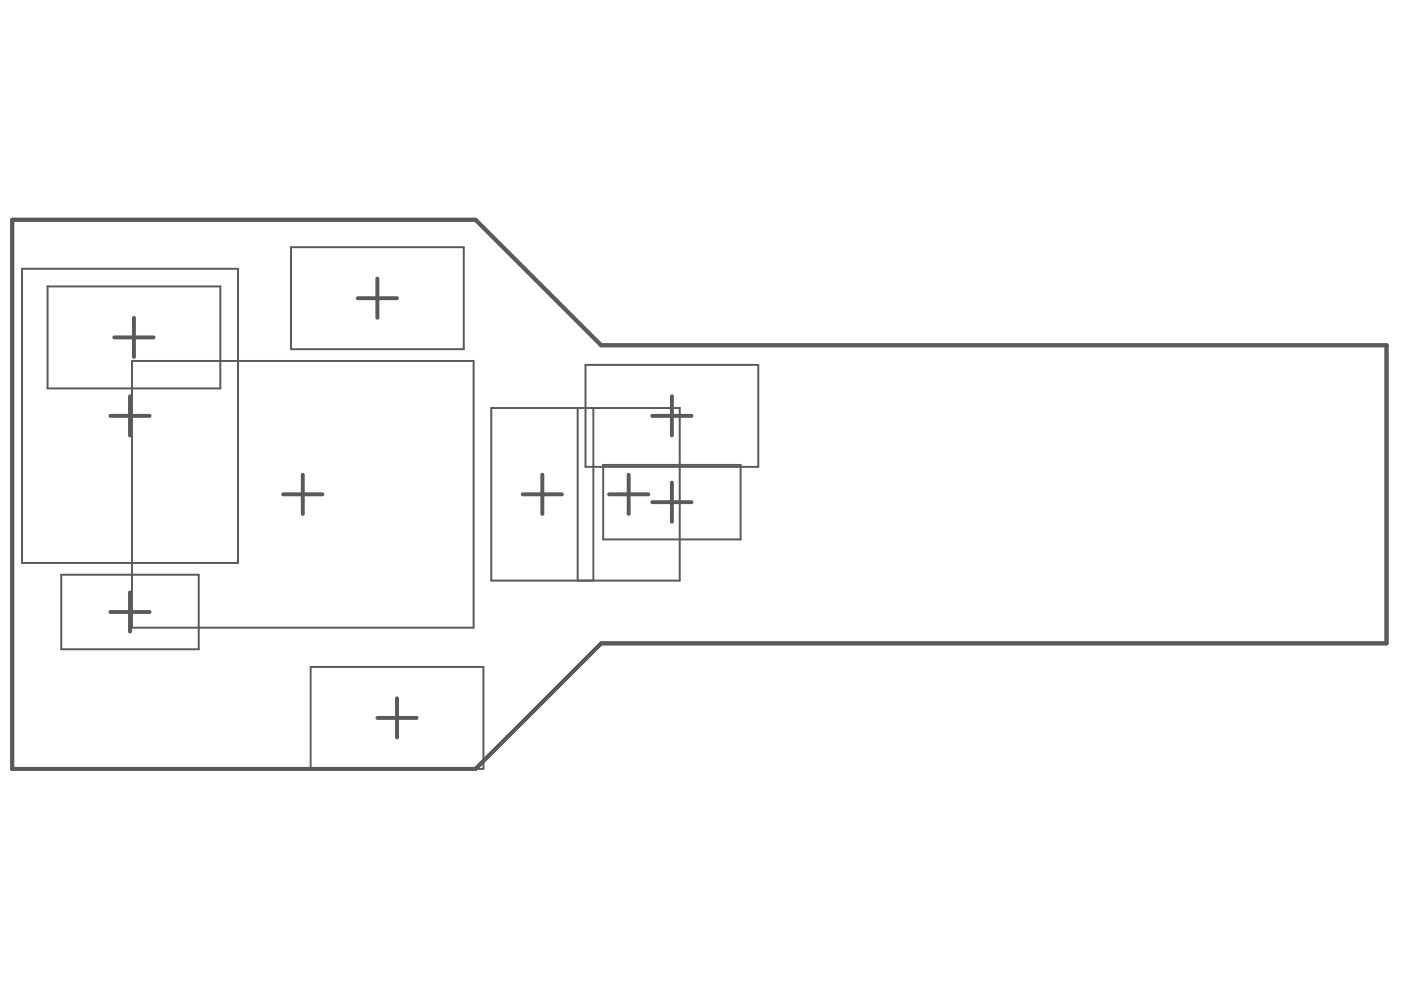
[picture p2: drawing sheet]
<svg xmlns="http://www.w3.org/2000/svg" width="297mm" height="210mm" viewBox="0 0 297 210" stroke-linecap="round" stroke-linejoin="round" font-family="sans-serif">
<g fill="none" stroke="#5a5a5a" stroke-width=".83">
<path d="M2.6 46.6h98.2l26.7 26.6h166.5v63.2h-166.5l-26.7 26.6h-98.2zM80 59.1v8.3M24.2 71.5h8.4M28.4 67.4v8.3M75.9 63.2h8.3M23.4 88.2h8.3M27.6 84v8.3M138.3 88.2h8.3M142.5 84v8.3M60 104.8h8.4M64.2 100.6v8.4M110.8 104.8h8.3"/>
<path d="M115 100.6v8.4M129.1 104.8h8.4M133.3 100.6v8.4M138.3 106.5h8.3M142.5 102.3v8.3M23.4 129.8h8.3M27.6 125.6v8.3M80 152.2h8.3M84.2 148.1v8.3"/>
</g>
<path d="M4.7 57h45.8v62.4h-45.8zM61.7 52.4h36.6v21.6h-36.6zM10.1 60.7h36.6v21.7h-36.6zM28 76.5h72.4v56.6h-72.4zM124.1 77.4h36.7v21.6h-36.7zM104.2 86.5h39.9v36.6h-39.9zM122.5 86.5v36.6M125.8 86.5v36.6M127.9 98.6h29.1v15.8h-29.1zM13 121.9h29.1v15.8h-29.1zM65.9 141.4h36.6v21.6h-36.6z" fill="none" stroke="#5a5a5a" stroke-width=".42"/>
</svg>
